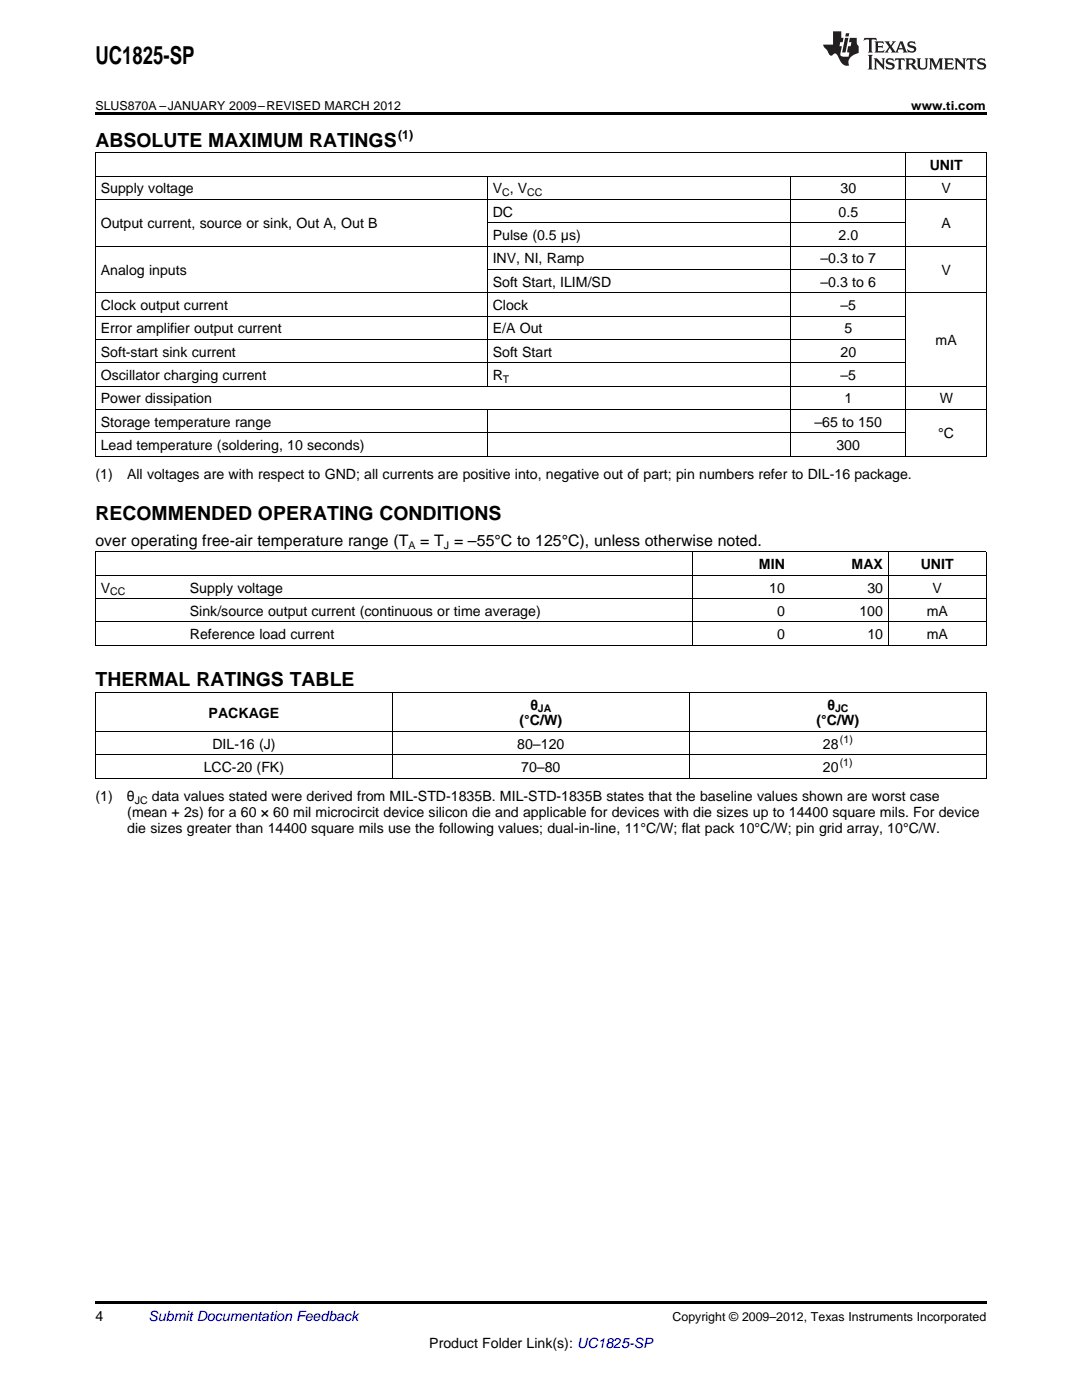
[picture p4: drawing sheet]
<svg xmlns="http://www.w3.org/2000/svg" width="216mm" height="279mm" viewBox="0 0 216 279" stroke-linecap="round" stroke-linejoin="round" font-family="sans-serif">
<defs><g id="words">
<text font-size="4.9" x="19" y="12.8">UC1825-SP</text>
<g font-size="3.9">
<text x="19" y="29.3">ABSOLUTE MAXIMUM RATINGS</text>
<text x="19" y="103.8">RECOMMENDED OPERATING CONDITIONS</text>
<text x="19" y="136.9">THERMAL RATINGS TABLE</text>
</g>
<g font-size="3.2">
<text x="19" y="108.9">over operating free-air temperature range (T</text>
<text x="83.9" y="108.9">= T = –55°C to 125°C), unless otherwise noted.</text>
</g>
<g font-size="2.8">
<text x="185.5" y="33.9">UNIT</text>
<text x="20.1" y="38.6">Supply voltage</text>
<text x="98.3" y="38.6">V , V</text>
<text x="167.7" y="38.6">30</text>
<text x="187.9" y="38.6">V</text>
<text x="20.1" y="45.6">Output current, source or sink, Out A, Out B</text>
<text x="98.3" y="43.3">DC</text>
<text x="98.3" y="47.9">Pulse (0.5 μs)</text>
<text x="167.3" y="43.3">0.5</text>
<text x="167.3" y="47.9">2.0</text>
<text x="187.9" y="45.6">A</text>
<text x="98.3" y="52.6">INV, NI, Ramp</text>
<text x="163.7" y="52.6">–0.3 to 7</text>
<text x="20.1" y="54.9">Analog inputs</text>
<text x="98.3" y="57.2">Soft Start, ILIM/SD</text>
<text x="163.7" y="57.2">–0.3 to 6</text>
<text x="187.9" y="54.9">V</text>
<text x="20.1" y="61.9">Clock output current</text>
<text x="98.3" y="61.9">Clock</text>
<text x="167.7" y="61.9">–5</text>
<text x="20.1" y="66.5">Error amplifier output current</text>
<text x="20.1" y="71.2">Soft-start sink current</text>
<text x="98.3" y="66.5">E/A Out</text>
<text x="98.3" y="71.2">Soft Start</text>
<text x="167.7" y="71.2">20</text>
<text x="168.5" y="66.5">5</text>
<text x="186.7" y="68.9">mA</text>
<text x="20.1" y="75.8">Oscillator charging current</text>
<text x="98.3" y="75.8">R</text>
<text x="167.7" y="75.8">–5</text>
<text x="20.1" y="80.5">Power dissipation</text>
<text x="168.5" y="80.5">1</text>
<text x="187.5" y="80.5">W</text>
<text x="20.1" y="85.2">Storage temperature range</text>
<text x="20.1" y="89.8">Lead temperature (soldering, 10 seconds)</text>
<text x="162.5" y="85.2">–65 to 150</text>
<text x="166.9" y="89.8">300</text>
<text x="187.2" y="87.5">°C</text>
<text x="19" y="95.7">(1)</text>
<text x="25.4" y="95.7">All voltages are with respect to GND; all currents are positive into, negative out of part; pin numbers refer to DIL-16 package.</text>
<text x="151.4" y="113.6">MIN</text>
<text x="169.9" y="113.6">MAX</text>
<text x="183.7" y="113.6">UNIT</text>
<text x="20.1" y="118.3">V</text>
<text x="37.9" y="118.3">Supply voltage</text>
<text x="153.5" y="118.3">10</text>
<text x="173.1" y="118.3">30</text>
<text x="186.1" y="118.3">V</text>
<text x="37.9" y="122.9">Sink/source output current (continuous or time average)</text>
<text x="155" y="122.9">0</text>
<text x="171.5" y="122.9">100</text>
<text x="184.9" y="122.9">mA</text>
<text x="37.9" y="127.6">Reference load current</text>
<text x="155" y="127.6">0</text>
<text x="173.1" y="127.6">10</text>
<text x="184.9" y="127.6">mA</text>
<text x="41.6" y="143.2">PACKAGE</text>
<text x="105.8" y="141.6">θ</text>
<text x="165.1" y="141.6">θ</text>
<text x="42.4" y="149.4">DIL-16 (J)</text>
<text x="103.2" y="149.4">80–120</text>
<text x="103.7" y="144.8">(°C/W)</text>
<text x="162.9" y="144.8">(°C/W)</text>
<text x="164.2" y="149.4">28</text>
<text x="40.6" y="154.1">LCC-20 (FK)</text>
<text x="104" y="154.1">70–80</text>
<text x="164.2" y="154.1">20</text>
<text x="19" y="159.9">(1)</text>
<text x="25.3" y="159.9">θ</text>
<text x="30.3" y="159.9">data values stated were derived from MIL-STD-1835B. MIL-STD-1835B states that the baseline values shown are worst case</text>
<text x="25.4" y="163.1">(mean + 2s) for a 60 × 60 mil microcircit device silicon die and applicable for devices with die sizes up to 14400 square mils. For device</text>
<text x="25.4" y="166.3">die sizes greater than 14400 square mils use the following values; dual-in-line, 11°C/W; flat pack 10°C/W; pin grid array, 10°C/W.</text>
<text x="19" y="263.6">4</text>
<text x="85.7" y="269">Product Folder Link(s): UC1825-SP</text>
</g>
<text font-size="2.8" fill="#0000c8" x="29.6" y="263.6">Submit Documentation Feedback</text>
<g font-size="2.5">
<text x="19" y="21.9">SLUS870A –JANUARY 2009–REVISED MARCH 2012</text>
<text x="181.8" y="21.9">www.ti.com</text>
<text x="79.4" y="27.7">(1)</text>
<text x="134.2" y="263.6">Copyright © 2009–2012, Texas Instruments Incorporated</text>
</g>
<g font-size="2.1">
<text x="100.2" y="39.2">C</text>
<text x="105.2" y="39.2">CC</text>
<text x="100.3" y="76.4">T</text>
<text x="81.5" y="109.6">A</text>
<text x="88.6" y="109.6">J</text>
<text x="22" y="118.8">CC</text>
<text x="107.4" y="142.2">JA</text>
<text x="166.6" y="142.2">JC</text>
<text x="167.6" y="148.3">(1)</text>
<text x="167.6" y="153">(1)</text>
<text x="26.9" y="160.5">JC</text>
</g>
</g></defs>
<g fill="#231f20">
<path d="M172.5 7.6l-.1 .5 .4-.2h.6v.1v2.1l-.2 .4h.9l-.2-.4v-2.1l.1-.1h.5l.5 .2-.2-.5zM174.5 8.3l.2 .3v1.5l-.2 .4h1.8l.2-.6a1.04 1.04 0 0 1-1.3 .2v-.7h.6l.3 .2v-.6l-.3 .2h-.6v-.6l.8-.1 .4 .3-.2-.5zM176.5 8.3l.9 1.1-.9 1.1h.8l-.2-.2 .4-.7 .5 .7-.2 .2h1.5l-.2-.2 .2-.4h.9l.1 .4-.2 .2h1l-.3-.3-.7-1.9h-.5l-.9 2-.8-1 .9-1h-.8l.1 .3-.4 .5-.3-.6 .1-.2zM179.7 8.6l.4 1h-.7zM181.3 8.4a.63 .63 0 0 0-.2 .7 .63 .63 0 0 0 .6 .4l.6 .2 .1 .2a.75 .75 0 0 1-.7 .4 .75 .75 0 0 1-.6-.5l.1 .7 .1-.1a1.11 1.11 0 0 0 1.5-.6 1.13 1.13 0 0 0-1.2-.8l-.1-.4a1.04 1.04 0 0 1 1.2 .2l-.2-.5-.2 .1-.4-.2zM173.2 10.9l.2 .4v2.2l-.2 .4h1l-.3-.4v-2.2l.3-.4zM174.3 11.6l.3 .4v1.5l-.3 .4h.8l-.2-.4v-1.3l1.5 1.7v-1.9l.2-.4h-.7l.2 .4v.9l-1.1-1.3zM177 11.8a.62 .62 0 0 0-.2 .7 .62 .62 0 0 0 .6 .4l.6 .1 .1 .3a.76 .76 0 0 1-.7 .3 .76 .76 0 0 1-.7-.4l.2 .7 .1-.1a1.11 1.11 0 0 0 1.5-.6 1.13 1.13 0 0 0-1.2-.8l-.1-.4a1.04 1.04 0 0 1 1.2 .2l-.2-.6-.2 .1-.5-.1zM178.7 11.6l-.2 .6a.61 .61 0 0 1 .8-.3v1.6l-.2 .4h.9l-.2-.4v-1.6a.63 .63 0 0 1 .7 .3l-.1-.6zM180.6 11.6l.3 .4v1.5l-.3 .4h1l-.2-.2-.1-.8 .6 .2a.76 .76 0 0 0 1.2 .7l-1-1a.58 .58 0 0 0 .6-.5 .58 .58 0 0 0-.5-.6zM181.4 11.9h.1a.45 .45 0 0 1 .5 .1 .45 .45 0 0 1 .1 .5l-.8 .2zM182.9 11.6l.2 .2a2.17 2.17 0 0 0 .3 1.9 .99 .99 0 0 0 1.6-.6v-1.1l.2-.4h-.7l.2 .2a1.92 1.92 0 0 1-.2 1.8 .6 .6 0 0 1-.9-.5v-1.1l.2-.4zM185.4 11.6l.2 .4v1.5l-.2 .4h.7l-.2-.4v-1.4l.8 1.8 .8-1.8v1.4l-.2 .4h.9l-.2-.4v-1.5l.2-.4h-.8l-.6 1.5-.6-1.5zM188.4 11.6l.2 .4v1.5l-.2 .4h1.8l.1-.6a1.04 1.04 0 0 1-1.2 .1v-.6h.5l.4 .2v-.6l-.4 .2h-.5v-.7h.8l.3 .3-.1-.6zM190.5 11.6l.2 .4v1.5l-.2 .4h.7l-.2-.4v-1.3l1.5 1.7v-1.9l.2-.4h-.7l.2 .4v.9l-1.1-1.3zM192.9 11.6l-.1 .6a.61 .61 0 0 1 .7-.3l.1 1.6-.3 .4h1l-.3-.4 .1-1.6a.63 .63 0 0 1 .7 .3l-.1-.6zM195.2 11.8a.62 .62 0 0 0-.2 .7 .62 .62 0 0 0 .6 .4l.6 .1 .1 .3a.76 .76 0 0 1-.7 .3 .76 .76 0 0 1-.6-.4l.1 .7 .1-.1a1.11 1.11 0 0 0 1.6-.6 1.13 1.13 0 0 0-1.3-.8l-.1-.4a1.04 1.04 0 0 1 1.2 .2l-.1-.6-.2 .1-.5-.1z"/>
<path d="M166.2 6.3v2.6h-1.9v.4l.8 .9a.91 .91 0 0 0 1 .8 .56 .56 0 0 1 .5-.3 .56 .56 0 0 1 .5 .3l.4 .8a1.53 1.53 0 0 0 1.9 1.2 1.54 1.54 0 0 1 1-2.1l.9-.3v-1.4a1.52 1.52 0 0 1-.4-1.6h-1.3l-.2 .8h.5l-.2 .8h-.5l-.1 1v.2l.4 .1-.2 .8a1.93 1.93 0 0 1-1.6-.3l.3-1.8h-.5l.2-.8h.4l.2-.8h-.4v-1.3zM168.6 7.6l-.6 2.9h.7l.6-2.9zM168.8 6.6l-.1 .7h.6l.2-.7z"/>
</g>
<path d="M19 22.5h177.8v.5h-177.8zM19 259.7h177.8v.5h-177.8z" fill="#000"/>
<g fill="none" stroke="#000" stroke-width=".2">
<path d="M19 39.8h177.8M19 35.2h177.8M19 30.5h177.8M19.1 30.6v60.5M97.2 35.2v41.9M157.7 35.2v55.9M180.8 30.6v60.5M196.8 30.6v60.5M19 58.4h177.8M19 49.1h177.8M97.3 53.8h83.5M97.3 44.5h83.5"/>
<path d="M19 77.1h177.8M19 72.4h161.8M19 67.8h161.8M19 63.1h161.8M19 91h177.8M19 86.4h161.8M19 81.7h177.8M97.2 81.8v9.3M19 119.5h177.8M19 114.8h177.8M19 110.2h177.8M19.1 110.2v18.6"/>
<path d="M138.1 110.2v18.6M177.2 110.2v18.6M196.8 110.2v18.6M19 138.2h177.8M19 128.8h177.8M19 124.1h177.8M19.1 138.2v17.2M78.3 138.2v17.2M137.5 138.2v17.2M196.8 138.2v17.2M19 155.3h177.8M19 150.7h177.8"/>
<path d="M19 146h177.8"/>
</g>
<use href="#words"/>
</svg>
